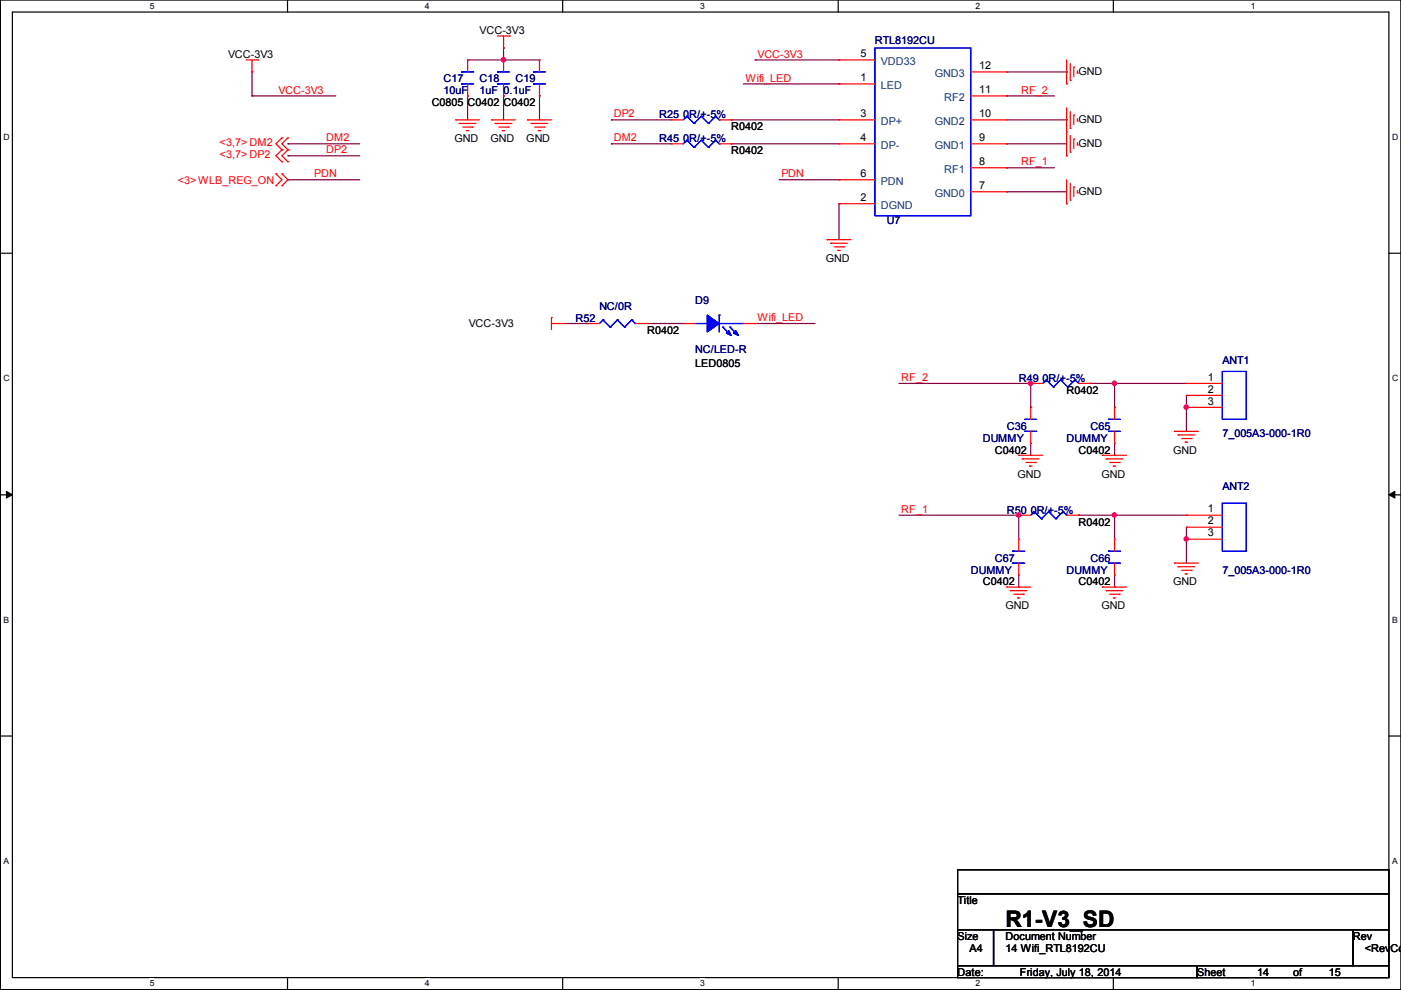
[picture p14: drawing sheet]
<svg xmlns="http://www.w3.org/2000/svg" width="297mm" height="210mm" viewBox="0 0 297 210" stroke-linecap="round" stroke-linejoin="round" font-family="sans-serif">
<defs><g id="words">
<text font-size="4.8" x="213.2" y="196.5">R1-V3_SD</text>
<g font-size="2.3">
<text x="101.7" y="7.3">VCC-3V3</text>
<text x="48.3" y="12.4">VCC-3V3</text>
<text x="182.5" y="17.2">1</text>
<text x="182.5" y="12.1">5</text>
<text x="207.6" y="14.7">12</text>
<text x="228.7" y="15.9">GND</text>
<text x="91.5" y="22.5">C0805</text>
<text x="99.1" y="22.5">C0402</text>
<text x="106.8" y="22.5">C0402</text>
<text x="207.6" y="19.7">11</text>
<text x="155" y="27.6">R0402</text>
<text x="182.5" y="24.8">3</text>
<text x="182.5" y="29.9">4</text>
<text x="207.6" y="29.9">9</text>
<text x="207.6" y="24.8">10</text>
<text x="228.7" y="26.1">GND</text>
<text x="96.4" y="30.2">GND</text>
<text x="104" y="30.2">GND</text>
<text x="111.6" y="30.2">GND</text>
<text x="155" y="32.7">R0402</text>
<text x="207.6" y="35">8</text>
<text x="228.7" y="31.2">GND</text>
<text x="182.5" y="37.5">6</text>
<text x="207.6" y="40.1">7</text>
<text x="228.7" y="41.3">GND</text>
<text x="182.5" y="42.6">2</text>
<text x="175.1" y="55.6">GND</text>
<text x="99.4" y="69.3">VCC-3V3</text>
<text x="137.2" y="70.8">R0402</text>
<text x="147.4" y="77.9">LED0805</text>
<text x="226.1" y="83.5">R0402</text>
<text x="256.1" y="80.7">1</text>
<text x="256.1" y="83.2">2</text>
<text x="256.1" y="85.8">3</text>
<text x="210.9" y="96.2">C0402</text>
<text x="215.7" y="101.3">GND</text>
<text x="228.7" y="96.2">C0402</text>
<text x="233.5" y="101.3">GND</text>
<text x="248.8" y="96.2">GND</text>
<text x="228.7" y="111.4">R0402</text>
<text x="256.1" y="108.6">1</text>
<text x="256.1" y="111.2">2</text>
<text x="256.1" y="113.7">3</text>
<text x="208.4" y="124.1">C0402</text>
<text x="228.7" y="124.1">C0402</text>
<text x="248.8" y="124.1">GND</text>
<text x="213.2" y="129.2">GND</text>
<text x="233.5" y="129.2">GND</text>
<text x="203" y="191.7">Title</text>
<text x="203" y="199.3">Size</text>
<text x="205.6" y="201.9">A4</text>
<text x="213.2" y="199.3">Document Number</text>
<text x="213.2" y="201.9">14 Wifi_RTL8192CU</text>
<text x="286.9" y="199.3">Rev</text>
<text x="289.4" y="201.9">&lt;RevCod</text>
<text x="203" y="206.9">Date:</text>
<text x="216.2" y="206.9">Friday, July 18, 2014</text>
<text x="253.8" y="206.9">Sheet</text>
<text x="266.5" y="206.9">14</text>
<text x="274.2" y="206.9">of</text>
<text x="281.8" y="206.9">15</text>
</g>
<g font-size="2.3" fill="#000080">
<text x="185.5" y="9.3">RTL8192CU</text>
<text x="94.1" y="17.5">C17</text>
<text x="101.7" y="17.5">C18</text>
<text x="109.3" y="17.5">C19</text>
<text x="94.1" y="20">10uF</text>
<text x="101.7" y="20">1uF</text>
<text x="106.8" y="20">0.1uF</text>
<text x="139.8" y="25.1">R25</text>
<text x="144.9" y="25.1">0R/+-5%</text>
<text x="139.8" y="30.2">R45</text>
<text x="144.9" y="30.2">0R/+-5%</text>
<text x="188" y="47.4">U7</text>
<text x="127.1" y="65.7">NC/0R</text>
<text x="147.4" y="64.4">D9</text>
<text x="122" y="68.3">R52</text>
<text x="147.4" y="74.9">NC/LED-R</text>
<text x="259.2" y="77.1">ANT1</text>
<text x="216" y="81">R49</text>
<text x="221.1" y="81">0R/+-5%</text>
<text x="208.4" y="93.7">DUMMY</text>
<text x="213.4" y="91.1">C36</text>
<text x="226.1" y="93.7">DUMMY</text>
<text x="231.2" y="91.1">C65</text>
<text x="259.2" y="92.6">7_005A3-000-1R0</text>
<text x="259.2" y="103.8">ANT2</text>
<text x="213.4" y="108.9">R50</text>
<text x="218.5" y="108.9">0R/+-5%</text>
<text x="210.9" y="119.1">C67</text>
<text x="231.2" y="119.1">C66</text>
<text x="205.8" y="121.6">DUMMY</text>
<text x="226.1" y="121.6">DUMMY</text>
<text x="259.2" y="121.6">7_005A3-000-1R0</text>
</g>
<g font-size="2.3" fill="#f00">
<text x="158.1" y="17.3">Wifi_LED</text>
<text x="160.6" y="12.2">VCC-3V3</text>
<text x="59" y="19.8">VCC-3V3</text>
<text x="216.5" y="19.8">RF_2</text>
<text x="69.2" y="30">DM2</text>
<text x="130.1" y="24.9">DP2</text>
<text x="130.1" y="30">DM2</text>
<text x="46.6" y="30.9">&lt;3,7&gt; DM2</text>
<text x="46.6" y="33.5">&lt;3,7&gt; DP2</text>
<text x="69.2" y="32.5">DP2</text>
<text x="216.5" y="35.1">RF_1</text>
<text x="37.7" y="39">&lt;3&gt;WLB_REG_ON</text>
<text x="66.6" y="37.6">PDN</text>
<text x="165.7" y="37.6">PDN</text>
<text x="160.6" y="68.1">Wifi_LED</text>
<text x="191.1" y="80.8">RF_2</text>
<text x="191.1" y="108.7">RF_1</text>
</g>
<g font-size="2.3" fill="#004080">
<text x="186.8" y="13.8">VDD33</text>
<text x="198.2" y="16.4">GND3</text>
<text x="186.8" y="18.9">LED</text>
<text x="200.2" y="21.4">RF2</text>
<text x="186.8" y="26.5">DP+</text>
<text x="198.2" y="26.5">GND2</text>
<text x="186.8" y="31.6">DP-</text>
<text x="198.2" y="31.6">GND1</text>
<text x="186.8" y="39.2">PDN</text>
<text x="198.2" y="41.8">GND0</text>
<text x="200.2" y="36.7">RF1</text>
<text x="186.8" y="44.3">DGND</text>
</g>
<g font-size="1.8">
<text x="31.7" y="1.9">5</text>
<text x="90.1" y="1.9">4</text>
<text x="148.4" y="1.9">3</text>
<text x="206.8" y="1.9">2</text>
<text x="265.2" y="1.9">1</text>
<text x=".8" y="29.7">D</text>
<text x="295.1" y="29.7">D</text>
<text x=".8" y="80.9">C</text>
<text x="295.1" y="80.9">C</text>
<text x=".8" y="132.1">B</text>
<text x="295.1" y="132.1">B</text>
<text x=".8" y="183.2">A</text>
<text x="295.1" y="183.2">A</text>
<text x="31.7" y="209.1">5</text>
<text x="90.1" y="209.1">4</text>
<text x="148.4" y="209.1">3</text>
<text x="206.8" y="209.1">2</text>
<text x="265.2" y="209.1">1</text>
</g>
</g></defs>
<path d="M.1 0h296.9v209.8h-296.9zM2.6 2.6h291.9v204.7h-291.9z" fill="none" stroke="#000" stroke-width=".25"/>
<g fill="#fff">
<path d="M31.7 .3h1v1.9h-1z"/>
<path d="M31.7 207.5h1v2h-1z"/>
</g>
<path d="M61 0v2.6M61 207.3v2.5" fill="none" stroke="#000" stroke-width=".25"/>
<g fill="#fff">
<path d="M90.1 .3h.9v1.9h-.9z"/>
<path d="M90.1 207.5h.9v2h-.9z"/>
</g>
<path d="M119.3 0v2.6M119.3 207.3v2.5" fill="none" stroke="#000" stroke-width=".25"/>
<g fill="#fff">
<path d="M148.4 .3h1v1.9h-1z"/>
<path d="M148.4 207.5h1v2h-1z"/>
</g>
<path d="M177.7 0v2.6M177.7 207.3v2.5" fill="none" stroke="#000" stroke-width=".25"/>
<g fill="#fff">
<path d="M206.8 .3h1v1.9h-1z"/>
<path d="M206.8 207.5h1v2h-1z"/>
</g>
<path d="M236.1 0v2.6M236.1 207.3v2.5" fill="none" stroke="#000" stroke-width=".25"/>
<g fill="#fff">
<path d="M265.2 .3h.9v1.9h-.9z"/>
<path d="M265.2 207.5h.9v2h-.9z"/>
<path d="M.8 28.1h1.1v2h-1.1z"/>
<path d="M295.1 28.1h1.2v2h-1.2z"/>
<path d="M.8 79.3h1.1v1.9h-1.1z"/>
<path d="M295.1 79.3h1.2v1.9h-1.2z"/>
</g>
<path d="M.1 53.7h2.5M294.5 53.7h2.5" fill="none" stroke="#000" stroke-width=".25"/>
<g fill="#fff">
<path d="M.8 130.5h1.1v1.9h-1.1z"/>
<path d="M295.1 130.5h1.1v1.9h-1.1z"/>
</g>
<path d="M.1 104.9h2.5M294.5 104.9h2.5" fill="none" stroke="#000" stroke-width=".25"/>
<path d="M1.4 104.2l1.2 .7-1.2 .7zM294.5 104.9l1.2-.7v1.4z" fill="#000" stroke="#000" stroke-width=".21"/>
<g fill="#fff">
<path d="M.8 181.6h1v2h-1z"/>
<path d="M295.1 181.6h1.1v2h-1.1z"/>
</g>
<path d="M.1 156.1h2.5M294.5 156.1h2.5M203 184.4h91.5v5.1h-91.5zM203 189.5h91.5v7.6h-91.5zM203 197.1h7.7v7.6h-7.7zM210.7 197.1h76.2v7.6h-76.2zM286.9 197.1h7.6v7.6h-7.6zM203 204.7h50.8v2.6h-50.8zM253.8 204.7h40.7v2.6h-40.7z" fill="none" stroke="#000" stroke-width=".25"/>
<g fill="none" stroke="#800040" stroke-width=".25">
<path d="M53.4 15.3h.1M53.4 15.3v5M99.1 12.7h.1M99.1 12.7h15.3M106.8 10.2h.1M106.8 12.7h.1M106.8 10.2v2.5M157.6 17.8h20.3M160.1 12.7h.1M160.1 12.7h17.8M177.9 17.8h.1M213.4 15.3h12.7"/>
<path d="M226.1 15.3h.1M53.4 20.3h.1M53.4 20.3h17.8M61 30.5h.1M61 33h.1M61 38.1h.1M61 30.5h15.3M61 33h15.3M61 38.1h15.3M99.1 20.3h.1M99.1 20.3v5.1M106.8 20.3h.1"/>
<path d="M106.8 20.3v5.1M114.4 20.3h.1M114.4 20.3v5.1M129.6 25.4h.1M129.6 30.5h.1M129.6 30.5h12.7M129.6 25.4h12.7M155 25.4h.1M155 30.5h.1M155 30.5h22.9M155 25.4h22.9M165.2 38.1h12.7"/>
<path d="M177.9 38.1h.1M213.4 35.6h.1M213.4 20.3h.1M213.4 30.5h.1M213.4 30.5h12.7M213.4 25.4h12.7M213.4 20.3h10.2M213.4 35.6h10.2M226.1 25.4h.1M177.9 43.2h.1M177.9 43.2v7.6M213.4 40.7h.1"/>
<path d="M213.4 40.7h12.7M119.5 68.6h5M124.5 68.6h.1M137.2 68.6h7.7M144.9 68.6h.1M160.1 68.6h.1M160.1 68.6h12.7M190.6 81.3h27.9M218.5 81.3h.1M218.5 86.4h.1M218.5 96.5h.1M218.5 81.3v5.1"/>
<path d="M218.5 94v2.5M231.2 81.3h.1M231.2 81.3h20.3M236.3 81.3h.1M236.3 86.4h.1M236.3 96.5h.1M236.3 81.3v5.1M236.3 94v2.5M251.5 86.4h.1M251.5 83.8v7.7M190.6 109.2h25.4M216 109.2h.1"/>
<path d="M216 109.2v5.1M228.7 109.2h.1M228.7 109.2h22.8M236.3 109.2h.1M236.3 109.2v5.1M251.5 114.3h.1M251.5 111.8v7.6M216 124.5h.1M216 121.9v2.6M236.3 124.5h.1M236.3 121.9v2.6"/>
</g>
<g fill="#f0f" stroke="#f0f" stroke-width=".25">
<circle cx="106.7" cy="12.7" r=".47"/>
<circle cx="236.3" cy="109.2" r=".47"/>
<circle cx="218.5" cy="81.3" r=".47"/>
<circle cx="215.9" cy="109.2" r=".47"/>
<circle cx="236.3" cy="81.3" r=".47"/>
<circle cx="251.5" cy="114.3" r=".47"/>
<circle cx="251.5" cy="86.3" r=".47"/>
</g>
<g fill="none" stroke="#f00" stroke-width=".25">
<path d="M52.2 12.7h2.5M53.4 15.3h.1M53.4 12.7v2.6M54.7 12.7h.1M99.1 12.7h.1M99.1 12.7v2.6M99.1 17.8v2.5M105.5 7.6h2.5M106.8 10.2h.1M106.8 12.7h.1M106.8 7.6v2.6M106.8 12.7v2.6"/>
<path d="M106.8 17.8v2.5M108 7.6h.1M114.4 12.7h.1M114.4 12.7v2.6M114.4 17.8v2.5M177.9 17.8h.1M177.9 12.7h.1M177.9 12.7h7.6M177.9 17.8h7.6M205.8 15.3h7.6M213.4 15.3h.1M226.1 17.8h.1"/>
<path d="M226.1 12.7v5.1M226.9 17h.1M226.9 13.5v3.5M227.7 14.2h.1M227.7 14.2v2.1M228.4 15.5h.1M228.4 15v.5M58.5 39.4h.1M58.5 36.8h.1M58.5 36.8l1.3 1.3-1.3 1.3M59.8 31.8h.1M59.8 29.2h.1"/>
<path d="M59.8 34.3h.1M59.8 36.8h.1M59.8 39.4h.1M59.8 29.2l-1.3 1.3 1.3 1.3M59.8 31.8l-1.3 1.2 1.3 1.3M59.8 36.8l1.2 1.3-1.2 1.3M61 31.8h.1M61 29.2h.1M61 34.3h.1M61 29.2l-1.2 1.3 1.2 1.3M61 31.8l-1.2 1.2 1.2 1.3M96.6 25.4h.1"/>
<path d="M96.6 25.4h5.1M97.4 26.2h.1M97.4 26.2h3.5M98.1 26.9h2.1M98.9 27.7h.1M98.9 27.7h.5M99.1 20.3h.1M100.2 26.9h.1M104.2 25.4h.1M104.2 25.4h5.1M105 26.2h.1M105 26.2h3.5"/>
<path d="M105.7 26.9h2.1M106.5 27.7h.1M106.5 27.7h.5M106.8 20.3h.1M107.8 26.9h.1M111.8 25.4h.1M111.8 25.4h5.1M112.6 26.2h.1M112.6 26.2h3.6M113.4 26.9h2M114.1 27.7h.1M114.1 27.7h.5"/>
<path d="M114.4 20.3h.1M115.4 26.9h.1M142.3 25.4h.1M142.3 30.5h.1M142.3 25.4h2.6M142.3 30.5h2.6M152.5 25.4h2.5M152.5 30.5h2.5M155 25.4h.1M155 30.5h.1M177.9 25.4h.1M177.9 30.5h.1"/>
<path d="M177.9 38.1h.1M177.9 25.4h7.6M177.9 30.5h7.6M177.9 38.1h7.6M205.8 25.4h7.6M205.8 30.5h7.6M205.8 35.6h7.6M205.8 20.3h7.6M213.4 35.6h.1M213.4 30.5h.1M213.4 25.4h.1M213.4 20.3h.1"/>
<path d="M226.1 33h.1M226.1 28h.1M226.1 22.9v10.1M226.1 38.1v5.1M226.9 32.3h.1M226.9 27.2h.1M226.9 23.6v3.6M226.9 28.7v3.6M226.9 38.9v3.5M227.7 39.6h.1M227.7 29.5h.1M227.7 24.4h.1"/>
<path d="M227.7 24.4v2M227.7 29.5v2M227.7 39.6v2.1M228.4 30.7h.1M228.4 25.7h.1M228.4 25.2v.5M228.4 30.2v.5M175.3 50.8h.1M175.3 50.8h5.1M176.1 51.6h.1M176.1 51.6h3.6M176.9 52.3h2"/>
<path d="M177.6 53.1h.1M177.6 53.1h.5M177.9 43.2h.1M177.9 43.2h7.6M178.9 52.3h.1M205.8 40.7h7.6M213.4 40.7h.1M226.1 43.2h.1M226.9 42.4h.1M228.4 40.9h.1M228.4 40.4v.5M116.9 67.3h.1"/>
<path d="M116.9 68.6h2.6M116.9 67.3v2.6M119.5 68.6h.1M124.5 68.6h.1M124.5 68.6h2.6M134.7 68.6h2.5M137.2 68.6h.1M144.9 68.6h.1M144.9 68.6h2.5M157.6 68.6h2.5M160.1 68.6h.1M216 96.5h.1"/>
<path d="M216 96.5h5.1M216.7 97.3h.1M216.7 97.3h3.6M217.5 98.1h2M218.3 98.8h.1M218.3 98.8h.5M218.5 86.4h.1M218.5 94h.1M218.5 81.3h.1M218.5 86.4v2.5M218.5 91.5v2.5M218.5 81.3h2.6"/>
<path d="M219.5 98.1h.1M228.7 81.3h2.5M231.2 81.3h.1M233.8 96.5h.1M233.8 96.5h5M234.5 97.3h.1M234.5 97.3h3.6M235.3 98.1h2M236.1 98.8h.1M236.1 98.8h.5M236.3 86.4h.1M236.3 94h.1"/>
<path d="M236.3 86.4v2.5M236.3 91.5v2.5M237.3 98.1h.1M249 91.5h.1M249 91.5h5.1M249.8 92.2h.1M249.8 92.2h3.5M250.5 93h2.1M251.3 93.7h.1M251.3 93.7h.5M251.5 81.3h.1M251.5 83.8h.1"/>
<path d="M251.5 86.4h.1M251.5 81.3h7.7M251.5 83.8h7.7M251.5 86.4h7.7M252.6 93h.1M216 109.2h.1M216 114.3h.1M216 109.2h2.5M216 114.3v2.6M216 119.4v2.5M226.1 109.2h2.6M228.7 109.2h.1"/>
<path d="M236.3 114.3h.1M236.3 114.3v2.6M236.3 119.4v2.5M249 119.4h.1M249 119.4h5.1M251.5 109.2h.1M251.5 111.8h.1M251.5 114.3h.1M251.5 109.2h7.7M251.5 111.8h7.7M251.5 114.3h7.7M213.4 124.5h.1"/>
<path d="M213.4 124.5h5.1M214.2 125.2h.1M214.2 125.2h3.6M215 126h2M215.7 126.8h.1M215.7 126.8h.5M216 121.9h.1M217 126h.1M233.8 124.5h.1M233.8 124.5h5M234.5 125.2h.1M234.5 125.2h3.6"/>
<path d="M235.3 126h2M236.1 126.8h.1M236.1 126.8h.5M236.3 121.9h.1M237.3 126h.1M249.8 120.2h.1M249.8 120.2h3.5M250.5 120.9h2.1M251.3 121.7h.1M251.3 121.7h.5M252.6 120.9h.1"/>
</g>
<g fill="none" stroke="#00f" stroke-width=".25">
<path d="M97.9 15.3h.1M97.9 17.8h.1M97.9 15.3h2.5M97.9 17.8h2.5M105.5 15.3h.1M105.5 17.8h.1M105.5 15.3h2.5M105.5 17.8h2.5M113.1 15.3h.1M113.1 17.8h.1M113.1 15.3h2.6M113.1 17.8h2.6"/>
<path d="M185.5 10.2h20.3v35.5h-20.3zM145.6 24.7h.1M145.6 29.7h.1M145.6 24.7l-.7 .7M145.6 24.7l1.6 1.5M145.6 29.7l-.7 .8M145.6 29.7l1.6 1.6M147.2 26.2h.1M147.2 31.3h.1M148.7 24.7h.1M148.7 29.7h.1M148.7 24.7l-1.5 1.5"/>
<path d="M148.7 24.7l1.5 1.5M148.7 29.7l-1.5 1.6M148.7 29.7l1.5 1.6M150.2 26.2h.1M150.2 31.3h.1M151.7 24.7h.1M151.7 29.7h.1M151.7 24.7l-1.5 1.5M151.7 24.7l.8 .7M151.7 29.7l-1.5 1.6M151.7 29.7l.8 .8M152.5 25.4h.1"/>
<path d="M152.5 30.5h.1M127.8 67.8h.1M127.8 67.8l-.7 .8M127.8 67.8l1.6 1.6M129.4 69.4h.1M130.9 67.8h.1M130.9 67.8l-1.5 1.6M130.9 67.8l1.5 1.6M132.4 69.4h.1M133.9 67.8h.1M133.9 67.8l-1.5 1.6M133.9 67.8l.8 .8"/>
<path d="M134.7 68.6h.1M147.4 68.6h2.5M149.9 68.6h.1M152.5 66.8h.1M152.5 66.8v3.6M152.5 68.6h5.1M153.2 69.4h.1M153.2 69.4l1.6 1.5M154.8 69.4h.1M154.8 69.4l1.5 1.5M157.6 68.6h.1M259.2 78.8h5v10.1h-5z"/>
<path d="M217.3 88.9h.1M217.3 91.5h.1M217.3 88.9h2.5M217.3 91.5h2.5M221.8 80.5h.1M221.8 80.5l-.7 .8M221.8 80.5l1.6 1.6M223.4 82.1h.1M224.9 80.5h.1M224.9 80.5l-1.5 1.6M224.9 80.5l1.5 1.6M226.4 82.1h.1"/>
<path d="M227.9 80.5h.1M227.9 80.5l-1.5 1.6M227.9 80.5l.8 .8M228.7 81.3h.1M235 88.9h.1M235 91.5h.1M235 88.9h2.6M235 91.5h2.6M214.7 116.9h.1M214.7 119.4h.1M214.7 116.9h2.6M214.7 119.4h2.6"/>
<path d="M219.3 108.5h.1M219.3 108.5l-.8 .7M219.3 108.5l1.5 1.5M220.8 110h.1M222.3 108.5h.1M222.3 108.5l-1.5 1.5M222.3 108.5l1.6 1.5M223.9 110h.1M225.4 108.5h.1M225.4 108.5l-1.5 1.5M225.4 108.5l.7 .7M226.1 109.2h.1"/>
<path d="M235 116.9h.1M235 119.4h.1M235 116.9h2.6M235 119.4h2.6M259.2 106.7h5v10.2h-5z"/>
</g>
<g fill="#00f" stroke="#00f" stroke-width=".25">
<path d="M149.9 66.8l2.6 1.8-2.6 1.8z" fill-rule="evenodd"/>
<path d="M156 70.1l.5 1-1-.5z" fill-rule="evenodd"/>
<path d="M154.5 70.1l.5 1-1-.5z" fill-rule="evenodd"/>
<path d="M149.9 66.8l2.6 1.8-2.6 1.8z" fill-rule="evenodd"/>
<path d="M156 70.1l.5 1-1-.5z" fill-rule="evenodd"/>
<path d="M154.5 70.1l.5 1-1-.5z" fill-rule="evenodd"/>
</g>
<use href="#words"/>
</svg>
